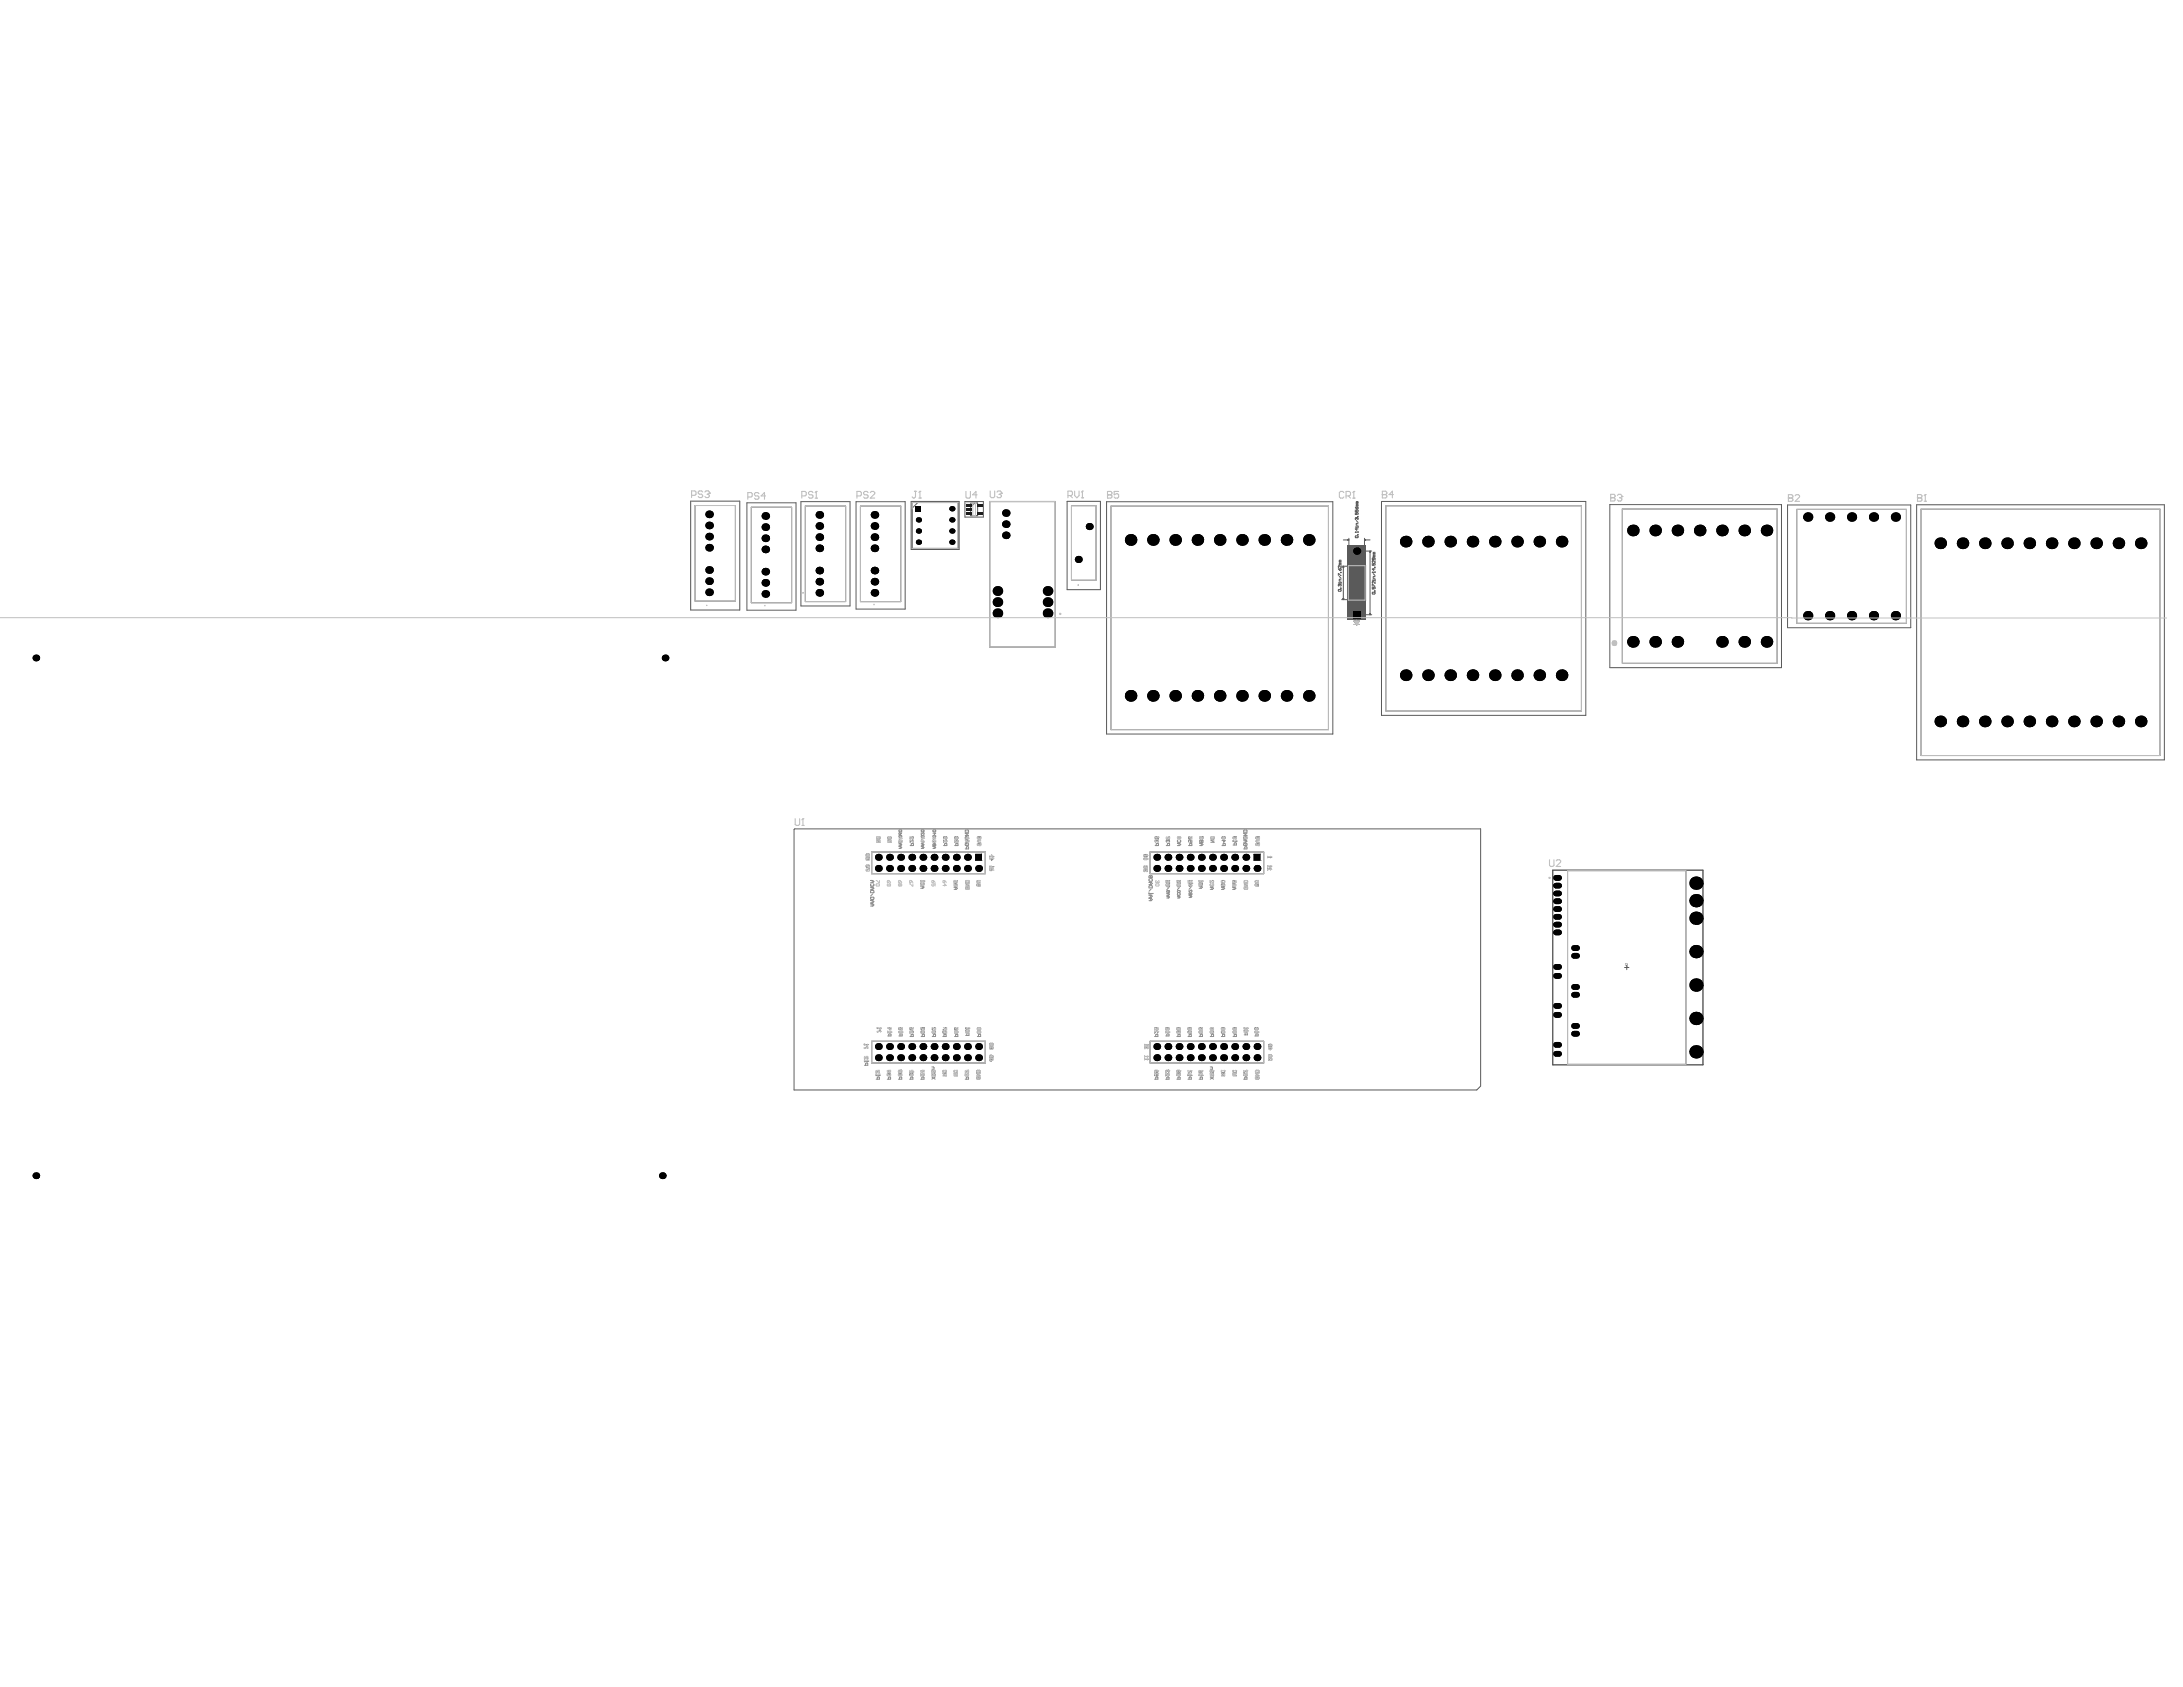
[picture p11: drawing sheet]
<svg xmlns="http://www.w3.org/2000/svg" width="279mm" height="216mm" viewBox="0 0 279 216" stroke-linecap="round" stroke-linejoin="round" font-family="sans-serif">
<path d="M101.6 106.1h.1h87.8v32.9l-.5 .5h-87.4z" fill="none" stroke="#5a5a5a" stroke-width=".13"/>
<path d="M173 69.9h1.2v2.4h.6v4.6h-.6v2.4h-1.2v-2.4h-.5v-4.6h.5z" fill="#5a5a5a"/>
<g fill="none" stroke="#5a5a5a" stroke-width=".13">
<path d="M88.4 64.1h6.3v14h-6.3zM89 64.7h5.1v12.2h-5.1zM95.6 64.3h6.3v13.8h-6.3zM96.2 64.9h5.1v12.2h-5.1zM102.5 64.2h6.3v13.4h-6.3zM103.1 64.8h5.1v12.2h-5.1zM109.6 64.2h6.3v13.8h-6.3zM110.1 64.8h5.2v12.2h-5.2zM116.6 64.2h6.2v6.1h-6.2zM116.8 64.3h5.8v5.9h-5.8zM117.5 64.3l-.7 .7M123.5 64.2h2.4v2h-2.4z"/>
<path d="M124.2 64.4h.9v1.6h-.9zM124.8 64.4l-.6 .5M136.6 64.2h4.2v11.3h-4.2zM137.1 64.7h3.2v9.6h-3.2zM141.6 64.2h29v29.7h-29zM142.2 64.8h27.8v28.6h-27.8zM171.3 74.6h.1M171.3 75.5l.3-.1v.2l-.3 .1zM171.3 73.7v-.3l.3 .3M171.3 72.8l.2 .2M171.4 74.8h.1M171.4 74.8h-.1v.2"/>
<path d="M171.4 73.8l.2 .2M171.5 72.8h.1v.1l-.1 .1zM171.5 74.8h.1v.2M171.5 74.8v.1M171.5 71.8l-.1 .1h.2M171.5 72.2l-.1 .1h.2M171.5 72.2h.1M171.5 71.8h.1M171.6 73.2v.1zM171.6 75.3h.1M171.6 72.4v.2l-.3-.2v.2M171.6 74.5v.2"/>
<path d="M171.6 74.6l-.2 .1M171.6 74.1l-.2 .1v.2h.2M171.6 72h-.1v.2M171.6 71.7h-.1v.1M172.6 72.5h2v4.2h-2zM173 69.9h1.2v2.4h.6v4.6h-.6v2.4h-1.2v-2.4h-.5v-4.6h.5zM173.3 79.5h.7l-.4 .4zM173.3 79.9h.7M173.4 79.5l.2 .4M173.5 68.1h.1M173.5 67.5h.1M173.5 68.6h.3v.2h-.3z"/>
<path d="M173.5 65.3v.2h.1v-.2h.2v.2M173.5 65.6v.2h.1v-.2l.2 .1v.1M173.5 68.1h.3M173.5 68.1v.1M173.5 64.9l.1 .2M173.5 79.5l.1 .4M173.6 79.5v.4M173.6 66.3h.1M173.6 66.3h-.1v.2M173.6 66.6l.2 .3M173.6 65h.2v.1h-.2zM173.6 66.3v.1"/>
<path d="M173.6 67.6v.3l-.1-.2h.3M173.6 70.5v2M173.6 76.7v2M173.6 79.3v.8M173.6 64.3h.2M173.6 66.3h.2v.2M173.6 64.3v.1h.2M173.6 64.7v.1h.2M173.6 64.7h.2M173.7 79.5l-.1 .4M173.8 66.1h.1M173.8 68.4v.1z"/>
<path d="M173.8 79.5l-.2 .4M173.8 64.2h-.2v.1M173.8 67.4v.1M173.8 68v.2M173.8 67.5h-.2M173.8 67h-.2v.2h.2M173.8 64.5h-.2v.2M173.9 79.5l-.3 .4M175.6 74.2h.1M175.6 73.2h.1M175.6 75v-.2l.4 .2M175.6 73.2h.4"/>
<path d="M175.6 75.8h.3l.1 .2h-.3zM175.6 72.1v.2h.2v-.2l.2 .1-.1 .1M175.6 75.1v.3h.2v-.3l.2 .1-.1 .2M175.6 73.2l.1 .1M175.8 73.4l.2 .3M175.8 70.8v.1h.2M175.8 71.4v.2h-.2l.1-.2h.2v.2M175.8 71.2v.1h.2M175.8 72.8v.2l-.2-.2h.4M175.8 71.2h.2M175.8 70.8h.2M175.9 75.6l.1 .1z"/>
<path d="M175.9 72.6h.1zM176 71.8v.2l-.2-.2h-.2l.1 .2M176 74.4v.3l-.3-.3v.3M176 73.2v.1M176 74.2v.1M176 73.8h-.2v.2h.2M176 74.2l-.2 .1M176 71h-.2v.2M176 70.7h-.2v.1M176.8 64.2h26.2v27.4h-26.2zM177.4 64.7h25v26.3h-25zM206 64.6h22v20.8h-22z"/>
<path d="M207.6 65.1h19.8v19.8h-19.8zM228.8 64.6h15.8v15.7h-15.8zM230 65.2h14v14.6h-14zM245.3 64.6h31.7v32.7h-31.7zM245.9 65.2h30.6v31.5h-30.6zM198.7 111.4h19.3v24.9h-19.3zM200.6 111.4h15.2v24.8h-15.2zM207.9 123.8h.6M208.2 123.5v.6"/>
</g>
<path d="M126.7 64.2h8.4v18.6h-8.4z" fill="none" stroke="#5a5a5a" stroke-width=".14"/>
<g fill="#5a5a5a">
<path d="M208 123.5l.3 .1v.2h-.3l.3-.1v-.1z"/>
<path d="M208 123.3l.1-.1 .2 .2v-.2v.3l-.2-.2-.1 .2z"/>
</g>
<g fill="none" stroke="#5a5a5a" stroke-width=".13">
<path d="M171.7 76.7h.9M171.9 76.6h.1l-.1 .1zM171.9 72.5l.1 .1h-.1zM171.9 72.5v4.2M171.9 69.1h.7M172.5 69l.1 .1-.1 .1zM172.6 68.9v3.6h-.9M173.6 70.5h2M173.6 78.7h2M174.6 69.1l.2-.1v.2zM174.6 69.1h.8M174.6 68.9v3.6"/>
<path d="M175.3 78.5h.1v.2zM175.4 70.5v.2h-.1zM175.4 70.5v8.2M111.6 109h14.5v2.8h-14.5zM147.2 109h14.5v2.8h-14.5zM111.6 133.3h14.5v2.7h-14.5zM147.2 133.3h14.5v2.7h-14.5z"/>
</g>
<path d="M172.4 69.9h2.5v9.4h-2.5z" fill="#5a5a5a"/>
<g fill="none" stroke="#8c8c8c" stroke-width=".13">
<path d="M110.9 111.4l.3-.3h.1v.3M110.9 109.4l.3-.1 .1 .2-.4 .1zM110.9 110.8l.3-.1 .1 .2-.4 .1zM111.3 109.7v.3h-.2v-.1v-.2l-.2 .1v.2M111.4 112.7h.3l.2 .1-.2 .2h-.3M111.4 113.5h.3l.2 .2-.2 .1h-.3M111.4 115.7h.3l.2 .1-.2 .2h-.3M111.4 115.2h.3l.2 .2-.2 .1h-.3M111.4 114.9l.4-.1 .1 .2-.4 .1zM111.4 114h.4l.1 .2h-.5zM111.5 113.1l-.1 .1 .1 .2h.3l.1-.1-.1-.2M111.6 109h14.5v2.8h-14.5z"/>
<path d="M111.6 112.7v.3M111.6 113.5v.3M111.6 115.2v.3M111.6 115.7v.3M111.7 114.4l-.3 .3M112.3 107.1h-.1l.1 .3 .3-.1v-.2M112.6 107.5h-.4l.4 .3h-.4M113.7 107.1h-.1l.1 .3 .4-.1-.1-.2M114.1 107.5h-.5l.5 .3h-.5M115.1 106.3l.3-.1v.2h-.3zM115.1 108h.2l.1 .1-.1 .1h-.2M115.1 108.3h.2l.1 .2-.1 .1h-.2"/>
<path d="M115.1 106.6h.1v.2h-.1zM115.2 107.7h.2v.2l-.2-.1M115.2 107.7h-.1v.2l.1-.1M115.2 107.7v.1M115.2 108v.2M115.2 108.3v.3M115.3 107.3l-.2 .2M115.4 106.9v.3l-.3-.1v-.2h.1v.1M115.4 106.6l-.2 .2M116.5 108.2h.4v-.2l-.2-.1-.1 .3M116.5 107.5v.3l.3-.3 .1 .1-.1 .2M116.5 107.1v.3l.3-.3h.1l-.1 .3"/>
<path d="M117.8 113.4h.3l.2 .1-.2 .2h-.3M117.8 112.7v.1M117.8 112.8h.5M117.9 106.6v.2l.2-.2h.2l-.1 .2M117.9 106.3l.3-.1 .1 .2h-.3zM117.9 113h-.1l.1 .3 .4-.1-.1-.2M117.9 108h.2l.2 .1-.2 .1h-.2M117.9 108.3h.2l.2 .2-.2 .1h-.2M118.1 113.4v.3M118.1 107.6v.3l.2-.2h-.4M118.1 108v.2M118.1 108.3v.3"/>
<path d="M118.1 107.3l-.2 .2M118.2 106.9v.3l-.3-.1 .1-.2h.1v.1M118.3 112.8h.1M118.3 112.8h-.1M119.4 106.3l.3-.1 .1 .2h-.3zM119.4 108h.3l.1 .2h-.4zM119.4 108.3h.2l.2 .2-.2 .1h-.2M119.6 108.2h.1M119.6 106.6v.2l.2-.2h-.4M119.6 107.6v.3l.2-.2h-.4M119.6 108v.2M119.6 108.3v.3"/>
<path d="M119.6 107.3l-.2 .2M119.7 106.9v.3l-.3-.1 .1-.2h.1v.1M120.8 108.2h.4v-.2l-.2-.1-.1 .3M120.8 107.5v.3l.2-.3 .2 .1-.1 .2M121 107.1v.3l.2-.1-.1-.2h-.3v.3M122.1 113.1h.3l.1 .2-.1 .1h-.3M122.1 112.8l.1-.1 .1 .1v.2h-.1zM122.1 113.5h.3l.1 .2-.1 .1h-.3M122.2 108.2h.4v-.2l-.2-.1-.1 .3M122.2 107.5v.3l.3-.3 .1 .1-.1 .2M122.3 113.1v.3M122.3 113.5v.3"/>
<path d="M122.4 107.1h-.1h-.1l.1 .3 .1-.1M122.4 107.1h.1h.1l-.1 .3-.1-.1M122.4 107.1v.2M122.5 112.7l-.2 .3M123.5 107.5h.3l.2 .1-.2 .2h-.3M123.5 106.3l.4-.1 .1 .3h-.5zM123.5 108.6h.5v-.2h-.2l-.1 .2M123.6 112.8l.4-.1v.3h-.4zM123.8 107.5v.3M123.9 107.9l.1 .1-.1 .2-.4-.1 .1-.2h.2v.2M123.9 107.1h.1l-.1 .3-.4-.1 .1-.2h.2v.1M124 113.5v.1v.2h-.3l-.1-.2 .2-.1v.2"/>
<path d="M124 106.6h-.5l.5 .3h-.5M124 113.1h-.4l.4 .3h-.4M125.3 108l-.1-.1-.1 .1 .1 .2M125.3 107.1h-.1h-.1l.1 .3M125.3 107.1v.1M125.3 108v.1M125.4 107.9h.1M125.4 107.1h.1M125.4 107.9l.1 .1v.2M125.4 107.1h.1v.3M125.4 107.9l-.1 .1M125.4 107.1h-.1"/>
<path d="M125.4 113.1v.3h-.2l.1-.1-.1-.2-.2 .1 .1 .2M125.4 112.7h-.2l-.2 .1 .2 .2h.2M125.5 107.5h-.3l-.1 .1 .1 .2h.3M126.7 109.6h.4M126.7 111.2v-.1l.2 .1v.2h-.2zM126.7 109.6v.1M126.7 110.9v.1M126.7 110.9h.4M126.9 109.9v.2l.2-.2h-.4M127.1 110.9h.1M127.1 109.6h.1M127.1 111.1l-.2 .3"/>
<path d="M127.1 110.9l-.1 .1M127.1 109.6l-.1 .1M146.4 110.9h.4v.2h-.3zM146.4 109.4h.4v.2h-.3zM146.4 109.9v.1M146.4 109.9h.4M146.6 111.4v-.1l-.2 .1 .1 .2M146.6 111.4h.1M146.7 111.3h.1M146.7 111.3l.1 .1v.2M146.7 111.3l-.1 .1M146.8 109.9h.1"/>
<path d="M146.8 109.9v.1M147.1 112.1h.3l.1 .2h-.4zM147.1 115h.2l.2 .1-.2 .2h-.2M147.1 114.6h.2l.2 .1-.2 .1h-.2M147.1 113.4l.3-.1 .1 .3h-.4zM147.1 114.3v.1M147.1 114.3h.4M147.1 112.9h.2l.2 .2-.2 .1h-.2M147.1 112.5v.1v.2l.4-.1-.1-.2M147.2 109h14.5v2.8h-14.5zM147.3 112.3h.1M147.3 112.1v.2"/>
<path d="M147.3 112.9v.3M147.3 114.6v.2M147.3 115v.3M147.3 113.8l-.2 .3M147.5 114.3h.1M147.5 114.3l-.1 .1M147.8 108.2h.5v-.2l-.2-.1-.1 .3M148.1 107.6l-.1-.1-.2 .1 .1 .2M148.1 107.6h.1M148.1 107.5h.1M148.1 107.5l.2 .1-.1 .2M148.1 107.5v.1"/>
<path d="M148.3 107.1v.3h-.2v-.3h-.2h-.1l.1 .3M149.3 108.2h.4v-.2l-.2-.1-.1 .3M149.3 107.4l.3-.3h.1v.3M149.3 112.7v.1M149.3 114.3h.3l.1 .1-.1 .2h-.3M149.3 114.7h.3l.1 .1-.1 .1h-.3M149.3 112.7h.4M149.5 107.6l-.1-.1-.1 .1v.2M149.5 107.6h.1M149.5 114v.2h.2l-.1-.2h-.2v.2M149.5 114.3v.3M149.5 114.7v.2"/>
<path d="M149.6 107.5h.1M149.6 107.5l.1 .1-.1 .2M149.6 107.5l-.1 .1M149.6 113.6l-.3 .3M149.6 113.3v.2h-.2l-.1-.2h.2v.1M149.7 112.9v.2h-.2v-.2l-.2 .1 .1 .1M149.7 112.7v.1M150.7 107.9h.3l.1 .2-.1 .1h-.3M150.7 112.7v.1M150.7 114.7h.2l.1 .1-.1 .1h-.2M150.7 112.7h.3M150.8 114h.2v.2h-.2z"/>
<path d="M150.8 114.3v.3h.2v-.3M150.8 107.5l-.1 .1 .1 .2 .3-.1-.1-.2M150.9 113h-.2l.1 .1M150.9 113h.1M150.9 114.7v.2M150.9 107.1v.3l.2-.3h-.4M150.9 107.9v.3M150.9 112.9h.1M150.9 112.9l.1 .1v.1M150.9 113.6l-.2 .3M150.9 112.9v.1M151 113.3v.2h-.2l-.1-.2h.2v.1"/>
<path d="M151 112.7v.1M152.1 108.2h.4v-.2l-.2-.1v.3M152.1 107.1h.1h.1v.3l-.2-.1zM152.2 112.7v.1M152.2 113v.1M152.2 113.9v.3l.2-.3 .1 .1v.2M152.2 114.3h.3v.2h-.3zM152.2 112.7h.3M152.2 114.6h.2l.1 .1-.1 .2h-.2M152.2 113h.3M152.4 114.5h.1M152.4 114.3v.2"/>
<path d="M152.4 114.6v.3M152.4 113.6l-.2 .2M152.5 113.2v.2h-.3v-.2h.2v.1M152.5 113h.1M152.5 107.5v.3h-.2l.1-.2-.1-.1-.2 .1 .1 .2M152.5 112.7v.1M152.5 107.1l-.2 .3M152.5 113v.1M153.5 113.4h.3l.1 .1-.1 .2h-.3M153.5 112.7v.1M153.5 112.8h.4M153.5 107.9h.3l.2 .2-.2 .1h-.3"/>
<path d="M153.5 107.6l.4-.1 .1 .3h-.5zM153.5 113h.2h.1l.1 .3h-.4zM153.7 113.3h.1M153.7 113v.3M153.7 113.4v.3M153.8 107.8h.1M153.8 107.1h-.1h-.2l.1 .3M153.8 107.1v.1M153.8 107.6v.2M153.8 107.9v.3M153.8 107.1h.1M153.8 107.1h.2l-.1 .3"/>
<path d="M153.9 112.8h.1M153.9 112.8h-.1M154.9 112.7v.3l.3-.3 .1 .1v.2M154.9 113.5h.3l.1 .2-.1 .1h-.3M155 113.1l-.1 .1 .1 .2 .3-.1v-.2M155 107.1v.3l.4-.1-.1-.2M155.1 113.5v.3M155.4 107.5h-.4l.4 .3h-.4M156.3 113.2l.4-.1 .1 .3h-.5zM156.3 112.8l.4-.1 .1 .2-.4 .1zM156.3 113.5h.3l.2 .2-.2 .1h-.3M156.4 108.2h.4v-.2l-.2-.1-.1 .3"/>
<path d="M156.4 107.1h.4v.2l-.3 .1zM156.5 113.4h.1M156.5 113.2v.2M156.5 113.5v.3M156.6 107.5v.3l.2-.2h-.4M157.7 113.1h.3l.2 .2-.2 .1h-.3M157.7 113.5h.3l.2 .2-.2 .1h-.3M157.8 108.1h.4v-.2h-.2v.2M157.8 107.6v.1M157.8 107.6h.4M158 113.1v.3M158 113.5v.3"/>
<path d="M158 107.1h-.2l.1 .3M158 107.1v.1M158.1 107.1h.1M158.1 107.1h.1v.3M158.1 107.1h-.1M158.2 112.7v.3h-.2v-.2v-.1l-.3 .1 .1 .2M158.2 107.6h.1M158.2 107.6v.1M159.2 107.5h.3l.1 .1-.1 .2h-.3M159.2 106.3l.3-.1 .1 .3h-.4zM159.2 108.6h.4v-.2h-.2l-.1 .2M159.2 112.8l.4-.1 .1 .3h-.5z"/>
<path d="M159.4 107.5v.3M159.5 107.9l.1 .1-.1 .2-.3-.1v-.2h.2v.2M159.5 107.1h.1l-.1 .3-.3-.1v-.2h.2v.1M159.6 113.5l.1 .1-.1 .2h-.3l-.1-.2 .3-.1v.2M159.6 106.6h-.4l.4 .3h-.4M159.7 113.1h-.5l.5 .3h-.5M161 108l-.1-.1-.2 .1 .1 .2M161 107.1v.1M161 108v.1M161 107.1h-.1h-.2l.1 .3M161 107.9h.1M161 107.1h.1"/>
<path d="M161 107.9l.2 .1-.1 .2M161 107.1h.2l-.1 .3M161 107.9v.1M161.1 113.1v.3h-.2v-.1v-.2l-.3 .1 .1 .2M161.1 112.7h-.3l-.2 .1 .2 .2h.3M161.2 107.5h-.3l-.2 .1 .2 .2h.3M162.2 109.6v.2M162.2 110.8v.1M162.2 111.1v.3l.4-.3h.1l-.1 .3M162.2 109.7h.5M162.2 110.9h.5M162.7 109.7h.1"/>
<path d="M162.7 110.9h.1M162.7 109.7l-.1 .1M162.7 110.9h-.1M110.6 134.2l.4-.3v.3M110.6 133.6v.2M110.6 133.7h.4M110.6 136.3h.5v-.2l-.2-.1-.1 .3M110.6 135.3v.2l.3-.2h.2l-.1 .2M110.6 135.8v.1M110.6 135.8h.5M111 133.7h.1M111 133.7v.1"/>
<path d="M111.1 135.8h.1M111.1 135.8l-.1 .1M111.6 133.3h14.5v2.7h-14.5zM112.1 138.1h.5v-.2l-.3-.1v.3M112.1 137.6h.5M112.1 137v.3l.4-.3 .1 .1-.1 .2M112.1 137.5v.2M112.3 132.1l.3-.3h.1v.3M112.3 131.5v.2M112.3 131.6h.4M112.6 137.6h.1M112.6 137.6l-.1 .1"/>
<path d="M112.7 131.6h.1M112.7 131.6l-.1 .1M113.6 138.1h.4v-.2l-.2-.1-.1 .3M113.6 132.1h.4M113.6 132.6h.4v-.2l-.2-.1v.3M113.6 132v.2M113.8 137.5l-.1-.1-.1 .1v.2M113.8 137v.3l.2-.3h-.4M113.8 137.5h.1M113.8 131.5v.3l.2-.2h-.4M113.8 137.4h.1M113.8 137.4l.2 .1-.1 .2"/>
<path d="M113.8 137.4v.1M114 132.1h.1M114 132.1v.1M115 138.1h.4v-.2l-.2-.1-.1 .3M115 132.1h.5M115 132.6h.5v-.2l-.2-.1-.1 .3M115 132v.2M115.2 137.5l-.1-.1-.1 .1 .1 .2M115.2 137h-.1h-.1l.1 .3M115.2 137v.1M115.2 137.5h.1M115.3 137.4h.1"/>
<path d="M115.3 137h.1M115.3 137.4l.1 .1-.1 .2M115.3 137h.1l-.1 .3M115.3 137.4l-.1 .1M115.3 137h-.1M115.5 132.1h.1M115.5 131.5v.3h-.2v-.1v-.2l-.3 .1 .1 .2M115.5 132.1l-.1 .1M116.4 138.1h.4v-.2l-.2-.1v.3M116.4 137.1v.2M116.4 137.2h.4M116.5 131.9v.3l.2-.3 .2 .1-.1 .2"/>
<path d="M116.5 132.7h.4v-.3h-.2l-.1 .3M116.5 131.5l.2 .1v.2l-.2-.1zM116.6 137.5v-.1l-.2 .1 .1 .2M116.6 137.5h.1M116.7 137.4h.1M116.7 137.4l.1 .1v.2M116.7 137.4l-.1 .1M116.8 137.2h.1M116.8 137.2v.1M116.9 131.5l-.2 .3M117.8 138.1h.5v-.2l-.2-.1-.1 .3M117.8 137.4v.3l.3-.3 .2 .1-.1 .2"/>
<path d="M117.9 132.7h.4v-.3h-.2l-.1 .3M118 131.9h.2l.1 .3h-.3h-.1zM118.1 137v.3l.2-.3h-.5M118.1 131.6l-.1-.1-.1 .1 .1 .2M118.1 131.6v.1M118.2 131.5h.1M118.2 131.5l.1 .1-.1 .2M118.2 131.5l-.1 .1M119.3 137.7h.4v-.2l-.2-.1-.1 .3M119.3 136.5l.2 .1v.2h-.2M119.3 137.8l.4 .3M119.3 137.4l.1 .1"/>
<path d="M119.3 131.5v.3l.4-.3v.1v.2M119.3 132.7h.4v-.3h-.2v.3M119.4 131.9h.3v.3h-.3h-.1zM119.6 137h.1l-.1 .3-.1-.1-.1-.2h-.1v.3M119.7 137.8l-.4 .3M120.7 131.8l.3-.3h.1v.3M120.7 132.7h.4v-.3h-.2l-.1 .3M120.7 131.9h.3l.1 .3h-.4zM120.8 137h-.1l.1 .3h.2l.1-.1-.1-.2M121.1 137.4h-.4l.4 .3h-.4M122.2 132.7h.4v-.3h-.2l-.1 .3M122.2 137h-.1l.1 .3h.3v-.1v-.2"/>
<path d="M122.2 131.5l.2 .1v.2l-.2-.1zM122.2 131.9h.3l.1 .3h-.4zM122.5 137.4h-.4l.4 .3h-.4M122.6 131.5l-.2 .3M123.5 138.1h.5v-.2l-.2-.1-.1 .3M123.5 137.4v.3l.3-.3 .2 .1-.1 .2M123.5 137.3l.4-.3h.1v.3M123.6 131.5v.2M123.6 131.6h.4M123.6 132.5h.4v-.2l-.2-.1-.1 .3M123.7 131.8h.2l.1 .2-.3 .1-.1-.1zM124 131.6h.1"/>
<path d="M124 131.6l-.1 .1M125 137h.4v.3h-.4zM125.1 132.7h.4v-.3h-.2l-.1 .3M125.2 131.5h.2l.1 .2-.3 .1-.1-.1zM125.2 131.9h.2l.1 .3h-.3h-.1zM125.4 137.8v.1v.2h-.3l-.1-.2 .2-.1v.2M125.4 137.4h-.4l.4 .3h-.4M126.7 133.6l.3-.1 .1 .2-.4 .1zM126.7 135.1h.3l.1 .2-.4 .1zM126.7 135.6v-.1l.2 .1v.2h-.2zM126.9 134l-.1-.1-.1 .1v.2h.2M126.9 134l.1-.1 .1 .1-.1 .2h-.1"/>
<path d="M126.9 134v.2M127.1 135.5l-.2 .3M146.5 133.7v.1M146.5 135.1v.2M146.5 135.5v.1M146.5 135.6h.4M146.5 135.2h.4M146.5 133.7h.4M146.7 134l-.1-.1-.1 .1 .1 .2M146.7 134v.1M146.8 133.9h.1M146.8 133.9l.1 .1-.1 .2"/>
<path d="M146.8 133.9l-.1 .1M146.9 135.6h.1M146.9 135.2h.1M146.9 133.7h.1M146.9 135.6h-.1M146.9 135.2l-.1 .1M146.9 133.7l-.1 .1M147.2 133.3h14.5v2.7h-14.5zM147.8 138.1h.4v-.2l-.2-.1-.1 .3M147.8 131.9v.3l.3-.3 .1 .1-.1 .2M147.8 132.7h.4v-.3h-.2l-.1 .3M148 137l.1 .3 .1-.1-.1-.2h-.3v.3"/>
<path d="M148.2 137.4v.3h-.2l.1-.2-.3-.1v.1v.2M148.2 131.5v.3h-.2l.1-.2-.3-.1v.1v.2M149.2 138.1h.4v-.2l-.2-.1-.1 .3M149.2 137.4v.3l.3-.3 .1 .1v.2M149.2 132.1h.4M149.2 132.6h.4v-.2l-.2-.1-.1 .3M149.2 132v.2M149.4 137h-.1h-.1l.1 .3M149.4 131.6l-.1-.1-.1 .1 .1 .2 .1-.1M149.4 131.6l.1-.1 .1 .1v.2l-.2-.1M149.4 131.6v.1M149.4 137v.1"/>
<path d="M149.5 137h.1M149.5 137h.1v.3M149.5 137h-.1M149.6 132.1h.1M149.6 132.1v.1M150.6 138.1h.4v-.2l-.2-.1v.3M150.6 131.6l.4-.1v.2l-.3 .1zM150.6 132.7h.4v-.3h-.2v.3M150.8 137.5v-.1l-.2 .1 .1 .2M150.8 137l.1 .3 .1-.1v-.2h-.3h-.1l.1 .3M150.8 132v-.1l-.2 .1 .1 .2M150.8 132v.1"/>
<path d="M150.8 137.5h.1M150.9 137.4h.1M150.9 131.9h.1M150.9 137.4l.1 .1v.2M150.9 131.9l.1 .1v.2M150.9 137.4l-.1 .1M150.9 131.9l-.1 .1M152 138.1h.5v-.2l-.2-.1-.1 .3M152 137.6h.5M152 137.3l.4-.3h.1v.3M152 132.7h.5l-.1-.3h-.2v.3M152 137.5v.2"/>
<path d="M152.3 131.6l-.1-.1-.2 .1 .1 .2 .2-.1M152.3 131.6v-.1l.2 .1-.1 .2-.1-.1M152.3 131.6v.1M152.5 137.6h.1M152.5 131.9v.3h-.2v-.2l-.2-.1-.1 .1 .1 .2M152.5 137.6l-.1 .1M153.5 138.1h.4v-.2l-.2-.1-.1 .3M153.5 132.7h.4l-.1-.3h-.2v.3M153.5 137.5v.2M153.5 137.6h.4M153.5 131.9h.3l.1 .3h-.4zM153.5 137l.2 .1v.2h-.2z"/>
<path d="M153.9 137.6h.1M153.9 131.5v.3h-.2l.1-.1-.1-.2-.2 .1v.2M153.9 137.6l-.1 .1M153.9 137l-.2 .3M154.9 137.7h.4v-.2l-.2-.1-.1 .3M154.9 137.8l.4 .3M154.9 132l.4-.1v.3h-.3zM154.9 132.7h.4v-.3h-.2l-.1 .3M154.9 137.4l.1 .1M154.9 136.5l.3 .1v.2h-.3M155.1 131.5v.3l.2-.2h-.4M155.3 137v.3l-.2-.1-.1-.2h-.1l.1 .3"/>
<path d="M155.3 137.8l-.4 .3M156.3 132l.4-.1 .1 .3h-.4zM156.3 132.7h.5v-.3h-.3v.3M156.4 137h-.1l.1 .3 .4-.1-.1-.2M156.5 131.5v.2l.1 .1 .2-.1-.1-.2h-.3l-.1 .1 .1 .2M156.8 137.4h-.5l.5 .3h-.5M157.8 132l.4-.1v.3h-.3zM157.8 132.7h.4v-.3h-.2v.3M157.9 137h-.1l.1 .3h.3v-.1v-.2M158 131.6v-.1l-.2 .1 .1 .2 .1-.1M158 131.6l.1-.1 .1 .1v.2l-.2-.1M158 131.6v.1"/>
<path d="M158.2 137.4h-.4l.4 .3h-.4M159.2 138.1h.4v-.2l-.2-.1-.1 .3M159.2 137.3l.3-.3h.1v.3M159.2 132.4h.5v-.2h-.2l-.1 .2M159.2 131.5v.2M159.2 131.9v.1M159.2 131.6h.5M159.2 131.9h.5M159.6 137.4v.3h-.2l.1-.2-.1-.1-.2 .1v.2M159.7 131.9h.1M159.7 131.6h.1M159.7 131.9l-.1 .1"/>
<path d="M159.7 131.6l-.1 .1M160.6 132.6h.4v-.2l-.2-.1-.1 .3M160.6 131.6l.4-.1v.2l-.3 .1zM160.6 132.1h.4M160.6 132v.2M160.7 137h.4v.3h-.4zM161 132.1h.1M161 132.1v.1M161.1 137.8v.1v.2h-.3l-.1-.2 .2-.1v.2M161.1 137.4h-.4l.4 .3h-.4M162.4 133.7h.3l.1 .2h-.4zM162.4 135.1l.3-.1 .1 .2-.4 .1z"/>
<path d="M162.4 135.4v.3l.2-.3 .2 .1-.1 .2M162.6 134.1v.3l.2-.2h-.4"/>
</g>
<g fill="#000">
<circle cx="90.8" cy="75.8" r=".49"/>
<circle cx="90.8" cy="67.2" r=".49"/>
<circle cx="90.8" cy="68.7" r=".49"/>
<circle cx="90.8" cy="74.4" r=".49"/>
<circle cx="90.8" cy="70.1" r=".49"/>
<circle cx="90.8" cy="72.9" r=".49"/>
<circle cx="90.8" cy="65.8" r=".49"/>
<circle cx="98" cy="66" r=".49"/>
<circle cx="98" cy="76" r=".49"/>
<circle cx="98" cy="70.3" r=".49"/>
<circle cx="98" cy="74.6" r=".49"/>
<circle cx="98" cy="73.2" r=".49"/>
<circle cx="98" cy="67.5" r=".49"/>
<circle cx="98" cy="68.9" r=".49"/>
<circle cx="104.9" cy="73" r=".49"/>
<circle cx="104.9" cy="74.4" r=".49"/>
<circle cx="104.9" cy="68.7" r=".49"/>
<circle cx="104.9" cy="70.2" r=".49"/>
<circle cx="104.9" cy="75.9" r=".49"/>
<circle cx="104.9" cy="67.3" r=".49"/>
<circle cx="104.9" cy="65.9" r=".49"/>
<circle cx="111.9" cy="65.9" r=".49"/>
<circle cx="111.9" cy="67.3" r=".49"/>
<circle cx="111.9" cy="75.9" r=".49"/>
<circle cx="111.9" cy="73" r=".49"/>
<circle cx="111.9" cy="70.2" r=".49"/>
<circle cx="111.9" cy="68.7" r=".49"/>
<circle cx="111.9" cy="74.4" r=".49"/>
<circle cx="117.6" cy="69.4" r=".34"/>
<circle cx="117.6" cy="66.5" r=".34"/>
<circle cx="117.6" cy="68" r=".34"/>
<circle cx="121.8" cy="68" r=".34"/>
<circle cx="121.8" cy="65.1" r=".34"/>
<circle cx="121.8" cy="69.4" r=".34"/>
<circle cx="121.8" cy="66.5" r=".34"/>
<circle cx="127.7" cy="75.6" r=".62"/>
<circle cx="127.7" cy="78.5" r=".62"/>
<circle cx="127.7" cy="77.1" r=".62"/>
<circle cx="128.7" cy="68.5" r=".48"/>
<circle cx="128.7" cy="65.7" r=".48"/>
<circle cx="128.7" cy="67.1" r=".48"/>
<circle cx="134.1" cy="75.6" r=".62"/>
<circle cx="134.1" cy="78.5" r=".62"/>
<circle cx="134.1" cy="77.1" r=".62"/>
<circle cx="138" cy="71.6" r=".45"/>
<circle cx="139.4" cy="67.4" r=".45"/>
<circle cx="144.7" cy="69.1" r=".74"/>
<circle cx="147.6" cy="69.1" r=".74"/>
<circle cx="150.4" cy="69.1" r=".74"/>
<circle cx="153.3" cy="69.1" r=".74"/>
<circle cx="156.1" cy="69.1" r=".74"/>
<circle cx="159" cy="69.1" r=".74"/>
<circle cx="161.8" cy="69.1" r=".74"/>
<circle cx="164.7" cy="69.1" r=".74"/>
<circle cx="167.5" cy="69.1" r=".74"/>
<circle cx="173.6" cy="70.5" r=".46"/>
<circle cx="179.9" cy="69.3" r=".74"/>
<circle cx="182.8" cy="69.3" r=".74"/>
<circle cx="185.6" cy="69.3" r=".74"/>
<circle cx="188.5" cy="69.3" r=".74"/>
<circle cx="191.3" cy="69.3" r=".74"/>
<circle cx="194.2" cy="69.3" r=".74"/>
<circle cx="197" cy="69.3" r=".74"/>
<circle cx="199.9" cy="69.3" r=".74"/>
<circle cx="209" cy="67.9" r=".74"/>
<circle cx="211.8" cy="67.9" r=".74"/>
<circle cx="214.7" cy="67.9" r=".74"/>
<circle cx="217.5" cy="67.9" r=".74"/>
<circle cx="220.4" cy="67.9" r=".74"/>
<circle cx="223.2" cy="67.9" r=".74"/>
<circle cx="226.1" cy="67.9" r=".74"/>
<circle cx="231.4" cy="78.8" r=".59"/>
<circle cx="231.4" cy="66.2" r=".59"/>
<circle cx="234.2" cy="78.8" r=".59"/>
<circle cx="234.2" cy="66.2" r=".59"/>
<circle cx="237" cy="78.8" r=".59"/>
<circle cx="237" cy="66.2" r=".59"/>
<circle cx="239.8" cy="78.8" r=".59"/>
<circle cx="239.8" cy="66.2" r=".59"/>
<circle cx="242.6" cy="78.8" r=".59"/>
<circle cx="242.6" cy="66.2" r=".59"/>
<circle cx="248.3" cy="69.5" r=".74"/>
<circle cx="251.2" cy="69.5" r=".74"/>
<circle cx="254" cy="69.5" r=".74"/>
<circle cx="256.9" cy="69.5" r=".74"/>
<circle cx="259.7" cy="69.5" r=".74"/>
<circle cx="262.6" cy="69.5" r=".74"/>
<circle cx="265.4" cy="69.5" r=".74"/>
<circle cx="268.3" cy="69.5" r=".74"/>
<circle cx="271.1" cy="69.5" r=".74"/>
<circle cx="274" cy="69.5" r=".74"/>
<circle cx="4.6" cy="84.2" r=".43"/>
<circle cx="85.1" cy="84.2" r=".43"/>
<circle cx="144.7" cy="89.1" r=".74"/>
<circle cx="147.6" cy="89.1" r=".74"/>
<circle cx="150.4" cy="89.1" r=".74"/>
<circle cx="153.3" cy="89.1" r=".74"/>
<circle cx="156.1" cy="89.1" r=".74"/>
<circle cx="159" cy="89.1" r=".74"/>
<circle cx="161.8" cy="89.1" r=".74"/>
<circle cx="164.7" cy="89.1" r=".74"/>
<circle cx="167.5" cy="89.1" r=".74"/>
<circle cx="179.9" cy="86.4" r=".74"/>
<circle cx="182.8" cy="86.4" r=".74"/>
<circle cx="185.6" cy="86.4" r=".74"/>
<circle cx="188.5" cy="86.4" r=".74"/>
<circle cx="191.3" cy="86.4" r=".74"/>
<circle cx="194.2" cy="86.4" r=".74"/>
<circle cx="197" cy="86.4" r=".74"/>
<circle cx="199.9" cy="86.4" r=".74"/>
<circle cx="209" cy="82.1" r=".74"/>
<circle cx="211.8" cy="82.1" r=".74"/>
<circle cx="214.7" cy="82.1" r=".74"/>
<circle cx="220.4" cy="82.1" r=".74"/>
<circle cx="223.2" cy="82.1" r=".74"/>
<circle cx="226.1" cy="82.1" r=".74"/>
<circle cx="248.3" cy="92.3" r=".74"/>
<circle cx="251.2" cy="92.3" r=".74"/>
<circle cx="254" cy="92.3" r=".74"/>
<circle cx="256.9" cy="92.3" r=".74"/>
<circle cx="259.7" cy="92.3" r=".74"/>
<circle cx="262.6" cy="92.3" r=".74"/>
<circle cx="265.4" cy="92.3" r=".74"/>
<circle cx="268.3" cy="92.3" r=".74"/>
<circle cx="271.1" cy="92.3" r=".74"/>
<circle cx="274" cy="92.3" r=".74"/>
<circle cx="112.4" cy="109.7" r=".44"/>
<circle cx="112.4" cy="111.1" r=".44"/>
<circle cx="113.8" cy="111.1" r=".44"/>
<circle cx="113.8" cy="109.7" r=".44"/>
<circle cx="115.3" cy="111.1" r=".44"/>
<circle cx="115.3" cy="109.7" r=".44"/>
<circle cx="116.7" cy="109.7" r=".44"/>
<circle cx="116.7" cy="111.1" r=".44"/>
<circle cx="118.1" cy="111.1" r=".44"/>
<circle cx="118.1" cy="109.7" r=".44"/>
<circle cx="119.5" cy="111.1" r=".44"/>
<circle cx="119.5" cy="109.7" r=".44"/>
<circle cx="121" cy="111.1" r=".44"/>
<circle cx="121" cy="109.7" r=".44"/>
<circle cx="122.4" cy="111.1" r=".44"/>
<circle cx="122.4" cy="109.7" r=".44"/>
<circle cx="123.8" cy="111.1" r=".44"/>
<circle cx="123.8" cy="109.7" r=".44"/>
<circle cx="125.2" cy="111.1" r=".44"/>
<circle cx="148.1" cy="111.1" r=".44"/>
<circle cx="148.1" cy="109.7" r=".44"/>
<circle cx="149.5" cy="109.7" r=".44"/>
<circle cx="149.5" cy="111.1" r=".44"/>
<circle cx="150.9" cy="111.1" r=".44"/>
<circle cx="150.9" cy="109.7" r=".44"/>
<circle cx="152.3" cy="111.1" r=".44"/>
<circle cx="152.3" cy="109.7" r=".44"/>
<circle cx="153.8" cy="109.7" r=".44"/>
<circle cx="153.8" cy="111.1" r=".44"/>
<circle cx="155.2" cy="111.1" r=".44"/>
<circle cx="155.2" cy="109.7" r=".44"/>
<circle cx="156.6" cy="109.7" r=".44"/>
<circle cx="156.6" cy="111.1" r=".44"/>
<circle cx="158" cy="109.7" r=".44"/>
<circle cx="158" cy="111.1" r=".44"/>
<circle cx="159.5" cy="111.1" r=".44"/>
<circle cx="159.5" cy="109.7" r=".44"/>
<circle cx="160.9" cy="111.1" r=".44"/>
<circle cx="217.1" cy="117.5" r=".85"/>
<circle cx="217.1" cy="115.3" r=".85"/>
<circle cx="217.1" cy="113" r=".85"/>
<circle cx="112.4" cy="133.9" r=".44"/>
<circle cx="112.4" cy="135.4" r=".44"/>
<circle cx="113.8" cy="133.9" r=".44"/>
<circle cx="113.8" cy="135.4" r=".44"/>
<circle cx="115.3" cy="133.9" r=".44"/>
<circle cx="115.3" cy="135.4" r=".44"/>
<circle cx="116.7" cy="133.9" r=".44"/>
<circle cx="116.7" cy="135.4" r=".44"/>
<circle cx="118.1" cy="133.9" r=".44"/>
<circle cx="118.1" cy="135.4" r=".44"/>
<circle cx="119.5" cy="133.9" r=".44"/>
<circle cx="119.5" cy="135.4" r=".44"/>
<circle cx="121" cy="135.4" r=".44"/>
<circle cx="121" cy="133.9" r=".44"/>
<circle cx="122.4" cy="133.9" r=".44"/>
<circle cx="122.4" cy="135.4" r=".44"/>
<circle cx="123.8" cy="133.9" r=".44"/>
<circle cx="123.8" cy="135.4" r=".44"/>
<circle cx="125.2" cy="135.4" r=".44"/>
<circle cx="125.2" cy="133.9" r=".44"/>
<circle cx="148.1" cy="135.4" r=".44"/>
<circle cx="148.1" cy="133.9" r=".44"/>
<circle cx="149.5" cy="133.9" r=".44"/>
<circle cx="149.5" cy="135.4" r=".44"/>
<circle cx="150.9" cy="133.9" r=".44"/>
<circle cx="150.9" cy="135.4" r=".44"/>
<circle cx="152.3" cy="133.9" r=".44"/>
<circle cx="152.3" cy="135.4" r=".44"/>
<circle cx="153.8" cy="133.9" r=".44"/>
<circle cx="153.8" cy="135.4" r=".44"/>
<circle cx="155.2" cy="135.4" r=".44"/>
<circle cx="155.2" cy="133.9" r=".44"/>
<circle cx="156.6" cy="133.9" r=".44"/>
<circle cx="156.6" cy="135.4" r=".44"/>
<circle cx="158" cy="133.9" r=".44"/>
<circle cx="158" cy="135.4" r=".44"/>
<circle cx="159.5" cy="135.4" r=".44"/>
<circle cx="159.5" cy="133.9" r=".44"/>
<circle cx="160.9" cy="133.9" r=".44"/>
<circle cx="160.9" cy="135.4" r=".44"/>
<circle cx="217.1" cy="130.3" r=".85"/>
<circle cx="217.1" cy="134.6" r=".85"/>
<circle cx="217.1" cy="126.1" r=".85"/>
<circle cx="217.1" cy="121.8" r=".85"/>
<circle cx="4.6" cy="150.5" r=".43"/>
<circle cx="84.8" cy="150.5" r=".43"/>
</g>
<g fill="#000">
<path d="M117.2 64.8h.7v.6h-.7z" fill-rule="evenodd"/>
<path d="M117.2 64.8h.7v.6h-.7z" fill-rule="evenodd"/>
<path d="M173.2 78.2h.9v.9h-.9z" fill-rule="evenodd"/>
<path d="M173.2 78.2h.9v.9h-.9z" fill-rule="evenodd"/>
<path d="M124.8 109.3h.9v.8h-.9z" fill-rule="evenodd"/>
<path d="M124.8 109.3h.9v.8h-.9z" fill-rule="evenodd"/>
<path d="M160.4 109.3h.9v.8h-.8z" fill-rule="evenodd"/>
<path d="M160.4 109.3h.9v.8h-.8z" fill-rule="evenodd"/>
</g>
<g fill="none" stroke="#000" stroke-width=".73">
<path d="M199.2 114.3h.3M199.2 113.3h.3M199.2 118.3h.3M199.2 119.3h.3M199.2 117.3h.3M199.2 116.3h.3M199.2 115.3h.3M199.2 112.3h.3M199.2 134.9h.3M199.2 123.7h.3M199.2 133.7h.3M199.2 129.9h.3"/>
<path d="M199.2 128.7h.3M199.2 124.9h.3M201.5 131.3h.3M201.5 126.3h.3M201.5 122.3h.3M201.5 127.3h.3M201.5 121.3h.3M201.5 132.3h.3"/>
</g>
<g fill="#1e1e1e">
<path d="M123.6 64.5h.7v.3h-.7z" fill-rule="evenodd"/>
<path d="M123.6 65h.7v.4h-.7z" fill-rule="evenodd"/>
<path d="M123.6 65.5h.7v.4h-.7z" fill-rule="evenodd"/>
<path d="M125 65.5h.7v.4h-.7z" fill-rule="evenodd"/>
<path d="M125 64.5h.7v.3h-.7z" fill-rule="evenodd"/>
</g>
<g fill="none" stroke="#c0c0c0" stroke-width=".13">
<path d="M0 79l229.3 .1M89 64.7h5.1v12.2h-5.1zM96.2 64.9h5.1v12.2h-5.1zM103.1 64.8h5.1v12.2h-5.1zM110.1 64.8h5.2v12.2h-5.2zM116.8 70.2h5.8M122.6 64.3h-5.8v.8M123.6 64.3h.7M124.5 64.4h.3v1.6h-.3zM137.1 64.7h3.2v9.6h-3.2zM142.2 64.8h27.8v28.6h-27.8zM172.6 72.4h2.1v4.4h-2.1z"/>
<path d="M173.3 79.5h.7l-.4 .4zM173.3 79.9h.7M173.4 79.5l.2 .4M173.5 79.5l.1 .4M173.6 79.5v.4M173.6 79.3v.8M173.7 79.5l-.1 .4M173.8 79.5l-.2 .4M173.9 79.5l-.3 .4M177.4 64.7h25v26.3h-25zM207.6 65.1h19.8v19.8h-19.8zM229.3 79.1h48"/>
<path d="M230 65.2h14v14.6h-14zM245.9 65.2h30.6v31.5h-30.6zM110.9 110.8l.3 .3h.1v-.3M110.9 111.3l.3-.1 .1 .2-.4 .1zM110.9 109.9l.3-.1 .1 .2-.4 .1zM110.9 109.4v.1v.2l.2-.1v-.2h.2v.3M111.6 109h14.5v2.8h-14.5zM112.1 112.7l.4 .3h.1v-.3M112.1 113.2l.4-.1 .1 .2-.4 .1zM112.2 107.6l.4-.1v.2l-.3 .1zM112.3 107.1h-.1l.1 .3 .2-.1-.1-.2h.2v.3M113.6 112.7h.2l-.1 .3-.1-.1z"/>
<path d="M113.6 113.1v.1v.2h.3l.1-.2-.1-.1-.1 .1v.2M113.6 107.3h.5l-.3-.2v.3M113.7 107.5l-.1 .1 .1 .2h.3l.1-.2-.2-.1-.1 .3M113.8 112.7l.2 .3M115 112.8l.2-.1v.2l-.1 .1zM115.1 107.3h.4l-.2-.2v.3M115.2 113.2l-.1-.1-.1 .1 .1 .2 .1-.1M115.2 113.2l.1-.1 .1 .1-.1 .2-.1-.1M115.2 112.7l.2 .3M115.2 113.2v.1M115.3 107.6v.1M115.3 107.6l-.1-.1-.1 .1v.2l.2-.1"/>
<path d="M115.3 107.6v-.1l.2 .1-.1 .2-.1-.1M116.4 112.8l.2-.1v.2l-.1 .1zM116.4 113.1l.4 .3v-.3M116.5 107.5l.3 .3h.1v-.3M116.5 107.3h.4l-.2-.2v.3M116.6 112.7l.2 .3M117.8 112.8l.3-.1v.2l-.2 .1zM117.8 113.2l.3-.1v.2l-.2 .1zM117.9 107.6l.2-.1v.2l-.1 .1zM117.9 107.3h.4l-.2-.2v.3M118.1 112.7l.2 .3M118.1 113.1l.2 .3"/>
<path d="M118.1 107.5l.2 .3M119.3 112.8l.2-.1v.2l-.2 .1zM119.3 113.1v.1v.2l.2-.1v-.2h.2v.3M119.3 107.3h.5l-.3-.2v.3M119.4 107.5l-.1 .1 .1 .2 .2-.1-.1-.2h.3v.3M119.5 112.7l.2 .3M120.7 112.8l.2-.1v.2l-.1 .1zM120.7 113.3h.4l-.2-.2v.3M120.8 107.3h.4l-.2-.2v.3M120.8 107.7h.4l-.2-.2v.3M120.9 112.7l.2 .3M122.1 112.8l.2-.1v.2l-.1 .1z"/>
<path d="M122.2 113.1l-.1 .2 .1 .1 .1-.1M122.2 107.3h.4l-.2-.2v.3M122.3 107.5l-.1 .2 .1 .1 .1-.1M122.3 112.7l.2 .3M122.3 113.3h.1M122.3 113.3l.1 .1M122.4 113.4h.1M122.4 107.6v.1M122.4 107.7l.1 .1M122.5 107.8h.1M122.5 113.1v.2l-.1 .1M122.5 107.5l.1 .2-.1 .1"/>
<path d="M123.6 107.3h.4l-.2-.2v.3M123.6 113.5h.5v.3h-.4zM123.6 113.1h.5l-.5 .3h.5M123.8 112.8v.2h-.1l-.1-.2 .4-.1 .1 .1-.1 .2M124 107.5v.1v.2l-.4-.3v.3M125.1 112.7l-.1 .1 .1 .2 .2-.1-.1-.2h.2v.3M125.2 107.1l-.1 .2 .1 .1 .1-.1M125.2 107.9l-.1 .2 .1 .1 .1-.1M125.3 107.3l.1 .1M125.3 107.2v.1M125.3 108.1h.1M125.3 108.1l.1 .1"/>
<path d="M125.4 107.4h.1M125.4 108.2h.1M125.4 107.1l.1 .2-.1 .1M125.4 107.9l.1 .2-.1 .1M125.4 113.1h-.2l-.2 .2 .2 .1h.2M125.5 107.5h-.3l-.1 .1 .1 .2h.3M126.7 109.6h.4l-.2-.2v.2M126.7 109.8v.1M126.7 110.9h.2v.2h-.2zM126.7 111.3v.1M126.7 111.4h.4M126.7 109.9h.4"/>
<path d="M126.9 110.9l.2 .2M127 111.3l.1 .1M127 109.8l.1 .1M127.1 111.4h.1M127.1 109.9h.1M146.4 109.8h.4v.2h-.3zM146.4 111.3l.4-.1v.2l-.3 .1zM146.4 109.4v.1M146.4 109.5h.4M146.5 110.8l-.1 .2 .1 .1 .1-.1M146.6 111l.1 .1M146.6 110.9v.1"/>
<path d="M146.7 111.1h.1M146.8 110.8v.2l-.1 .1M146.8 109.4v.1M146.8 109.5h.1M147.2 109h14.5v2.8h-14.5zM147.8 107.1v.1M147.8 107.5l.4-.1 .1 .2-.4 .1zM147.8 107.1h.5M147.9 113.2l.4-.1v.2l-.3 .1zM148 112.7l-.1 .2 .1 .1 .1-.1M148.1 112.9l.1 .1M148.1 112.8v.1"/>
<path d="M148.2 113h.1M148.2 107.1h.1M148.3 107.1h.1M148.3 112.7v.2l-.1 .1M149.3 113.1l-.1 .1 .1 .2h.3v-.2v-.1l-.2 .1v.2M149.3 107.1v.3h.3l.1-.3h-.1h-.1v.3M149.6 112.7v.1v.2l-.4-.3v.3M150.8 113.2v-.1l-.2 .1 .1 .2 .1-.1M150.8 113.2l.1-.1 .1 .1v.2l-.2-.1M150.8 113.2v.1M150.9 107.1h-.1h-.1l.1 .3 .1-.1M150.9 107.1h.1h.1l-.1 .3-.1-.1"/>
<path d="M150.9 107.1v.2M151 112.7v.1v.2l-.4-.3v.3M152 113.1l.4 .3h.1v-.3M152.1 107.1l.4 .3v-.3M152.4 112.7l.1 .1-.1 .2-.4-.3v.3M153.5 113.2l.2-.1v.2l-.2 .1zM153.5 107.1h.3v.2l-.2 .1zM153.7 113.1l.2 .3M153.8 107.1l.2 .3M153.8 112.7l.1 .1-.1 .2-.3-.3v.3M155 113.1l-.1 .1 .1 .2 .2-.1-.1-.2h.2v.3M155 107.1v.3l.3-.1-.1-.2h.2v.3"/>
<path d="M155.3 112.7v.1v.2l-.4-.3v.3M156.3 113.3h.5l-.3-.2v.3M156.4 107.3h.4l-.2-.2v.3M156.7 112.7l.1 .1-.1 .2-.4-.3v.3M157.8 113.1l-.1 .2 .1 .1 .2-.1M157.9 107.1l-.1 .2 .1 .1 .1-.1M158 113.3v.1M158 113.3h.1M158 113.4h.1M158 107.3l.1 .1M158 107.2v.1M158.1 107.4h.1"/>
<path d="M158.1 112.7l.1 .1-.1 .2-.4-.3v.3M158.1 113.1l.1 .2-.2 .1M158.2 107.1v.2l-.1 .1M159.3 113.1h.4l-.4 .3h.4M159.3 113.5h.4v.3h-.4zM159.5 112.8v.2h-.2v-.2l.3-.1 .1 .1-.1 .2M159.6 107.1h.1l-.1 .3-.4-.3v.3M160.7 112.7l-.1 .1 .1 .2 .2-.1v-.2h.2v.3M160.9 107.1l-.1 .2 .1 .1 .1-.1M160.9 107.9l-.1 .2 .1 .1 .1-.1M161 107.3l.1 .1M161 107.2v.1"/>
<path d="M161 108.1h.1M161 108.1l.1 .1M161.1 113.1h-.3l-.2 .2 .2 .1h.3M161.1 107.4h.1M161.1 108.2h.1M161.1 107.1l.1 .2-.1 .1M161.1 107.9l.1 .2-.1 .1M161.2 107.5h-.3l-.1 .1 .1 .2h.3M162.2 109.6v.1M162.2 111.2v.2M162.2 111.3h.5M162.2 109.6h.5"/>
<path d="M162.6 110.8l.1 .1-.1 .2-.4-.3v.3M162.6 111.2l.1 .1M162.6 109.6h.1M162.7 111.3h.1M162.7 109.6h.1M200.6 111.4h15.2v24.8h-15.2zM110.6 133.6l.4 .3v-.3M110.6 134v.2M110.6 134.1h.4M110.6 135.6v.2M110.6 135.7h.5M110.7 135.2l-.1 .1 .1 .2 .2-.1v-.2h.2v.3"/>
<path d="M111 134v.1M111 135.6l.1 .1M111 134.1h.1M111.1 135.7h.1M111.6 133.3h14.5v2.7h-14.5zM112.1 137.4v.1M112.1 137.5h.5M112.2 137h-.1l.1 .3 .2-.1-.1-.2h.3v.3M112.3 131.5l.3 .3h.1v-.3M112.3 131.9v.2M112.3 132h.4M112.5 137.4l.1 .1"/>
<path d="M112.6 137.5h.1M112.6 131.9l.1 .1M112.7 132h.1M113.6 131.5l.4 .3v-.3M113.6 137v.3l.2-.1v-.2h.2v.3M113.9 137.4l.1 .1-.1 .2-.3-.3v.3M114 131.9v.1v.2l-.4-.3v.3M115 131.5l.4 .3h.1v-.3M115.1 137h-.1l.1 .3 .2-.1-.1-.2h.2v.3M115.1 137.4l-.1 .2 .1 .1 .1-.1M115.1 131.9l-.1 .3h.1h.2M115.2 137.5v.1"/>
<path d="M115.2 137.6l.1 .1M115.3 132.2h.1M115.3 132.1v.1M115.3 137.7h.1M115.3 137.4l.1 .2-.1 .1M115.4 131.9l.1 .3h-.2M116.4 131.5l.4 .3v-.3M116.4 132.2h.4l-.2-.3v.3M116.4 137.6h.4l-.2-.2v.3M116.5 137h-.1l.1 .3 .2-.1-.1-.2h.2v.3M117.8 131.5l.4 .3h.1v-.3M117.9 131.9l-.1 .1 .1 .2h.2v-.3h.2v.3"/>
<path d="M117.9 137h-.1l.1 .3 .2-.1v-.2h.2v.3M117.9 137.4l-.1 .1 .1 .2 .2-.1v-.2h.2v.3M119.3 137.5l.2-.1v.2l-.2 .1zM119.3 131.5l.4 .3v-.3M119.3 137v.3l.2-.1v-.2h.2v.3M119.4 131.9h.1v.3h-.2zM119.5 137.4l.2 .3M119.5 131.9l.2 .3M120.7 137.4l.3 .3h.1v-.3M120.7 131.9l.4 .3h.1v-.3M120.7 131.5l.4 .3h.1v-.3M120.8 137h-.1l.1 .3 .2-.1-.1-.2h.2v.3"/>
<path d="M122.2 131.5l.3 .3h.1v-.3M122.2 137h-.1l.1 .3 .2-.1-.1-.2h.2v.3M122.3 137.5v-.1l-.2 .1 .1 .2 .1-.1M122.3 137.5l.1-.1 .1 .1v.2l-.2-.1M122.3 137.5v.1M122.4 132l-.1-.1-.1 .1v.2h.2M122.4 132l.1-.1 .1 .1-.1 .2h-.1M122.4 132v.2M123.6 131.5l.3 .3h.1v-.3M123.6 137h-.1l.1 .3 .2-.1v-.2h.2v.3M123.6 137.4l-.1 .1 .1 .2h.3l.1-.2-.2-.1v.3M123.7 131.9l-.1 .1 .1 .2h.2l.1-.2-.1-.1-.1 .3"/>
<path d="M125 137.8h.5v.2l-.4 .1zM125 137.4h.5l-.5 .3h.5M125.2 131.9h.2l.1 .3h-.3h-.1zM125.2 137.1v.2l-.2-.1 .1-.2h.3h.1l-.1 .3M125.3 131.6v.1M125.3 131.6l-.1-.1-.1 .1 .1 .2 .1-.1M125.3 131.6l.1-.1 .1 .1-.1 .2-.1-.1M126.7 135.1l.2-.1v.2l-.2 .1zM126.7 134.1l.3-.1 .1 .2-.4 .1zM126.7 135.5l.3-.1 .1 .2-.4 .1zM126.9 133.7l.1-.1 .1 .1-.1 .2-.1-.1M126.9 133.7l-.1-.1-.1 .1v.2l.2-.1"/>
<path d="M126.9 133.7v.1M126.9 135l.2 .3M146.5 135.2h.4M146.5 134.1v.1M146.5 135.1v.2M146.5 135.5v.1M146.5 134.2h.4M146.5 135.5h.4M146.6 133.7l-.1 .2h.1h.1M146.7 133.9h.1M146.7 133.8v.1M146.8 133.9h.1"/>
<path d="M146.8 133.7l.1 .2h-.1M146.8 134.1l.1 .1M146.8 135.1l.1 .1M146.8 135.5h.1M146.9 134.2h.1M146.9 135.2h.1M146.9 135.5h.1M147.2 133.3h14.5v2.7h-14.5zM147.8 137.4h.4M147.8 132h.4M147.8 137h.4M147.8 131.9v.2"/>
<path d="M147.8 137v.1M147.8 137.3v.2M147.8 131.5v.2v.1l.2-.1M148 131.7l.1 .1M148 131.7h.1M148.1 131.8h.1M148.1 137.3l.1 .1M148.1 131.5l.1 .2-.1 .1M148.1 131.9l.1 .1M148.1 137h.1M148.2 132h.1M148.2 137h.1"/>
<path d="M148.2 137.4h.1M149.2 137v.1M149.2 137h.4M149.3 131.5l-.1 .2 .1 .1 .1-.1M149.4 131.7h.1M149.4 131.7l.1 .1M149.5 131.8h.1M149.6 131.9v.1v.2l-.4-.3v.3M149.6 131.5v.2l-.1 .1M149.6 137.3v.1v.2l-.4-.3v.3M149.6 137h.1M150.6 137v.1"/>
<path d="M150.6 137h.4M150.7 131.9l-.1 .3h.1h.1M150.7 131.5l-.1 .2 .1 .1 .1-.1M150.7 137.3l-.1 .2 .1 .1 .1-.1M150.8 131.7h.1M150.8 132.1v.1M150.8 137.5h.1M150.8 131.7l.1 .1M150.8 132.2h.1M150.8 137.5l.1 .1M150.9 131.8h.1M150.9 132.2h.1"/>
<path d="M150.9 137.6h.1M151 131.9v.3h-.1M151 131.5v.2l-.1 .1M151 137.3v.2l-.1 .1M151 137h.1M152 132.2h.5l-.2-.3v.3M152 137v.1M152 137h.5M152 137.5h.5l-.2-.2v.3M152.1 131.5l-.1 .2 .1 .1 .2-.1M152.3 131.7h.1M152.3 131.7v.1"/>
<path d="M152.3 131.8h.1M152.4 131.5l.1 .2-.2 .1M152.4 137h.1M152.5 137h.1M153.5 137v.1M153.5 137h.4M153.5 131.9v.1v.2h.3l-.1-.3h.2v.3M153.5 131.5v.2v.1l.2-.1M153.5 137.3v.1v.2l.3-.1-.1-.2h.2v.3M153.7 131.7h.1M153.7 131.7l.1 .1M153.8 131.8h.1"/>
<path d="M153.8 131.5l.1 .2-.1 .1M153.8 137h.1M153.9 137h.1M154.9 132l.2-.1v.3h-.1zM154.9 137.4l.2-.1v.2l-.1 .1zM154.9 137v.1M154.9 137h.4M155 131.5l-.1 .2 .1 .1 .1-.1M155.1 131.7l.1 .1M155.1 131.7h.1M155.1 131.9l.2 .3M155.1 137.3l.2 .3"/>
<path d="M155.2 131.8h.1M155.3 131.5v.2l-.1 .1M155.3 137h.1M156.3 131.9l.4 .3h.1v-.3M156.3 137v.1M156.3 137.3l.4 .3h.1v-.3M156.3 137h.5M156.4 131.5l-.1 .2 .1 .1 .1-.1M156.5 131.7h.1M156.5 131.7l.1 .1M156.6 131.8h.1M156.7 131.5l.1 .2-.2 .1"/>
<path d="M156.7 137h.1M156.8 137h.1M157.7 137v.1M157.7 137h.5M157.9 131.5l-.1 .2 .1 .1 .1-.1M158 137.4l-.1-.1-.2 .1 .1 .2 .2-.1M158 137.4v-.1l.2 .1-.1 .2-.1-.1M158 137.4v.1M158 132v-.1l-.2 .1 .1 .2h.1M158 132l.1-.1 .1 .1v.2h-.2M158 131.7h.1M158 132v.2"/>
<path d="M158 131.7l.1 .1M158.1 131.8h.1M158.1 137h.1M158.2 137h.1M158.2 131.5v.2l-.1 .1M159.2 137h.4M159.2 137v.1M159.2 137.3v.1v.2h.3l.1-.2-.1-.1-.1 .3M159.3 131.9l-.1 .1 .1 .2h.3l.1-.2-.2-.1v.3M159.3 131.5l-.1 .2 .1 .1 .2-.1M159.5 131.7h.1M159.5 131.7v.1"/>
<path d="M159.5 131.8h.1M159.5 137h.1M159.6 137h.1M159.6 131.5l.1 .2-.2 .1M160.6 131.7h.4l-.2-.2v.3M160.6 132l.4-.1v.3h-.3zM160.7 137.4h.4l-.4 .3h.4M160.7 137.8h.4v.2l-.4 .1zM160.9 137.1v.2l-.2-.1v-.2h.3h.1l-.1 .3M162.4 133.8h.4l-.2-.2v.3M162.4 134.1l.3-.1 .1 .2-.4 .1zM162.4 135.5l.3-.1 .1 .2-.4 .1z"/>
<path d="M162.7 135l.1 .1-.1 .2-.3-.3v.3"/>
<circle cx="90.4" cy="77.5" r=".03"/>
<circle cx="97.9" cy="77.5" r=".03"/>
<circle cx="102.8" cy="75.9" r=".06"/>
<circle cx="111.9" cy="77.4" r=".03"/>
<circle cx="138" cy="74.9" r=".03"/>
</g>
<g fill="none" stroke="#c0c0c0" stroke-width=".14">
<path d="M88.5 63.4h.4l.2-.1v-.3l-.2-.2h-.4v.9M89.9 63l-.1-.2h-.3l-.1 .2 .1 .3h.3l.1 .1-.1 .3h-.3l-.1-.2M90.2 63l.2-.2h.2l.2 .3M90.5 63.3h.1M90.6 63.3l.2 .1-.2 .3h-.2l-.2-.2M90.8 63.1h.1M90.8 63.1l-.2 .2M95.7 63.6h.4l.2-.1v-.3l-.2-.2h-.4v.9M97.1 63.2l-.1-.2h-.3l-.1 .3 .1 .2h.3l.1 .2-.1 .2h-.3l-.1-.2M98 63.5h-.6l.4-.5v.9M102.6 63.5h.4l.2-.2v-.3l-.2-.1h-.4v.8M104 63l-.1-.1h-.3l-.1 .3 .1 .1h.3l.1 .3-.1 .1h-.3l-.1-.1"/>
<path d="M104.3 63.7h.3M104.5 62.9h.1M104.5 62.9v.8M104.5 62.9l-.2 .1M109.7 63.5h.4l.1-.2v-.3l-.1-.1h-.4v.8M111.1 63l-.1-.1h-.3l-.2 .1 .2 .3h.3l.1 .2-.1 .2h-.3l-.2-.1M111.4 63l.1-.1h.3l.2 .1v.2l-.6 .5h.6M117 62.9h.3M117.2 62.9v.7l-.2 .1-.3-.1M117.6 63.7h.3M117.7 62.9h.1M117.7 62.9v.8"/>
<path d="M117.7 62.9l-.1 .1M123.6 62.9v.7l.2 .1h.3l.1-.1v-.7M125.1 63.3h-.6l.4-.4v.8M126.7 64.2h8.4v18.6h-8.4zM126.7 62.8v.8l.2 .1h.3l.1-.1v-.8M127.6 63l.1-.2h.3l.2 .3M127.9 63.3h.1M128 63.3l.2 .1-.2 .3h-.3l-.1-.1M128.2 63.1h.1M128.2 63.1l-.2 .2M136.7 63.4h.4l.2-.1v-.3l-.2-.1h-.4v.8M137 63.4l.3 .3"/>
<path d="M137.5 62.9v.5l.3 .3 .3-.3v-.5M138.4 63.7h.3M138.5 62.9h.1M138.5 62.9v.8M138.5 62.9l-.1 .1M141.7 63.3h.1M141.7 62.9h.5l.1 .1-.1 .3 .1 .3-.1 .1h-.5zM141.7 63.3h.5M143.2 62.9h-.6v.4l.4-.1 .2 .1v.3l-.2 .1h-.3l-.1-.1M172 63l-.1-.1h-.3l-.2 .1v.6l.2 .1h.3l.1-.1M172.3 63.5h.4l.1-.2v-.3l-.1-.1h-.4v.8M172.6 63.5l.2 .2"/>
<path d="M173.1 63.7h.3M173.3 62.9h.1M173.3 62.9l-.2 .1M173.3 62.9v.8M176.9 63.3h.1M176.9 62.9h.5l.1 .1-.1 .3 .1 .3-.1 .1h-.5zM176.9 63.3h.5M178.4 63.3h-.6l.4-.4v.8M206.1 63.7h.1M206.1 63.7h.5M206.1 63.3h.5l.1 .1-.1 .3 .1 .3-.1 .1h-.5zM207 63.4l.1-.1h.3l.2 .3"/>
<path d="M207.3 63.7h.1M207.4 63.7l.2 .1-.2 .3h-.3l-.1-.1M207.6 63.6h.1M207.6 63.6l-.2 .1M228.9 63.7h.1M228.9 63.7h.4M228.9 63.3h.4l.2 .2-.2 .2 .2 .3-.2 .2h-.4zM229.8 63.5l.1-.2h.3l.1 .2v.1l-.5 .6h.5M245.4 63.7h.1M245.4 63.7h.4M245.4 63.3h.4l.2 .1-.2 .3 .2 .3-.2 .1h-.4zM246.3 64.1h.3"/>
<path d="M246.4 63.3h.1M246.4 63.3v.8M246.4 63.3l-.1 .1M101.8 104.8v.7l.1 .1h.3l.1-.1v-.7M102.6 105.6h.3M102.8 104.8h.1M102.8 104.8v.8M102.8 104.8l-.2 .1M198.3 110v.7l.2 .2h.2l.2-.2v-.7M199.2 110.2l.1-.2h.3l.1 .2v.1l-.5 .6h.5"/>
<circle cx="135.7" cy="78.6" r=".08"/>
<circle cx="198.3" cy="112.3" r=".07"/>
</g>
<circle cx="206.6" cy="82.3" r=".03" fill="none" stroke="#c0c0c0" stroke-width=".68"/>
</svg>
